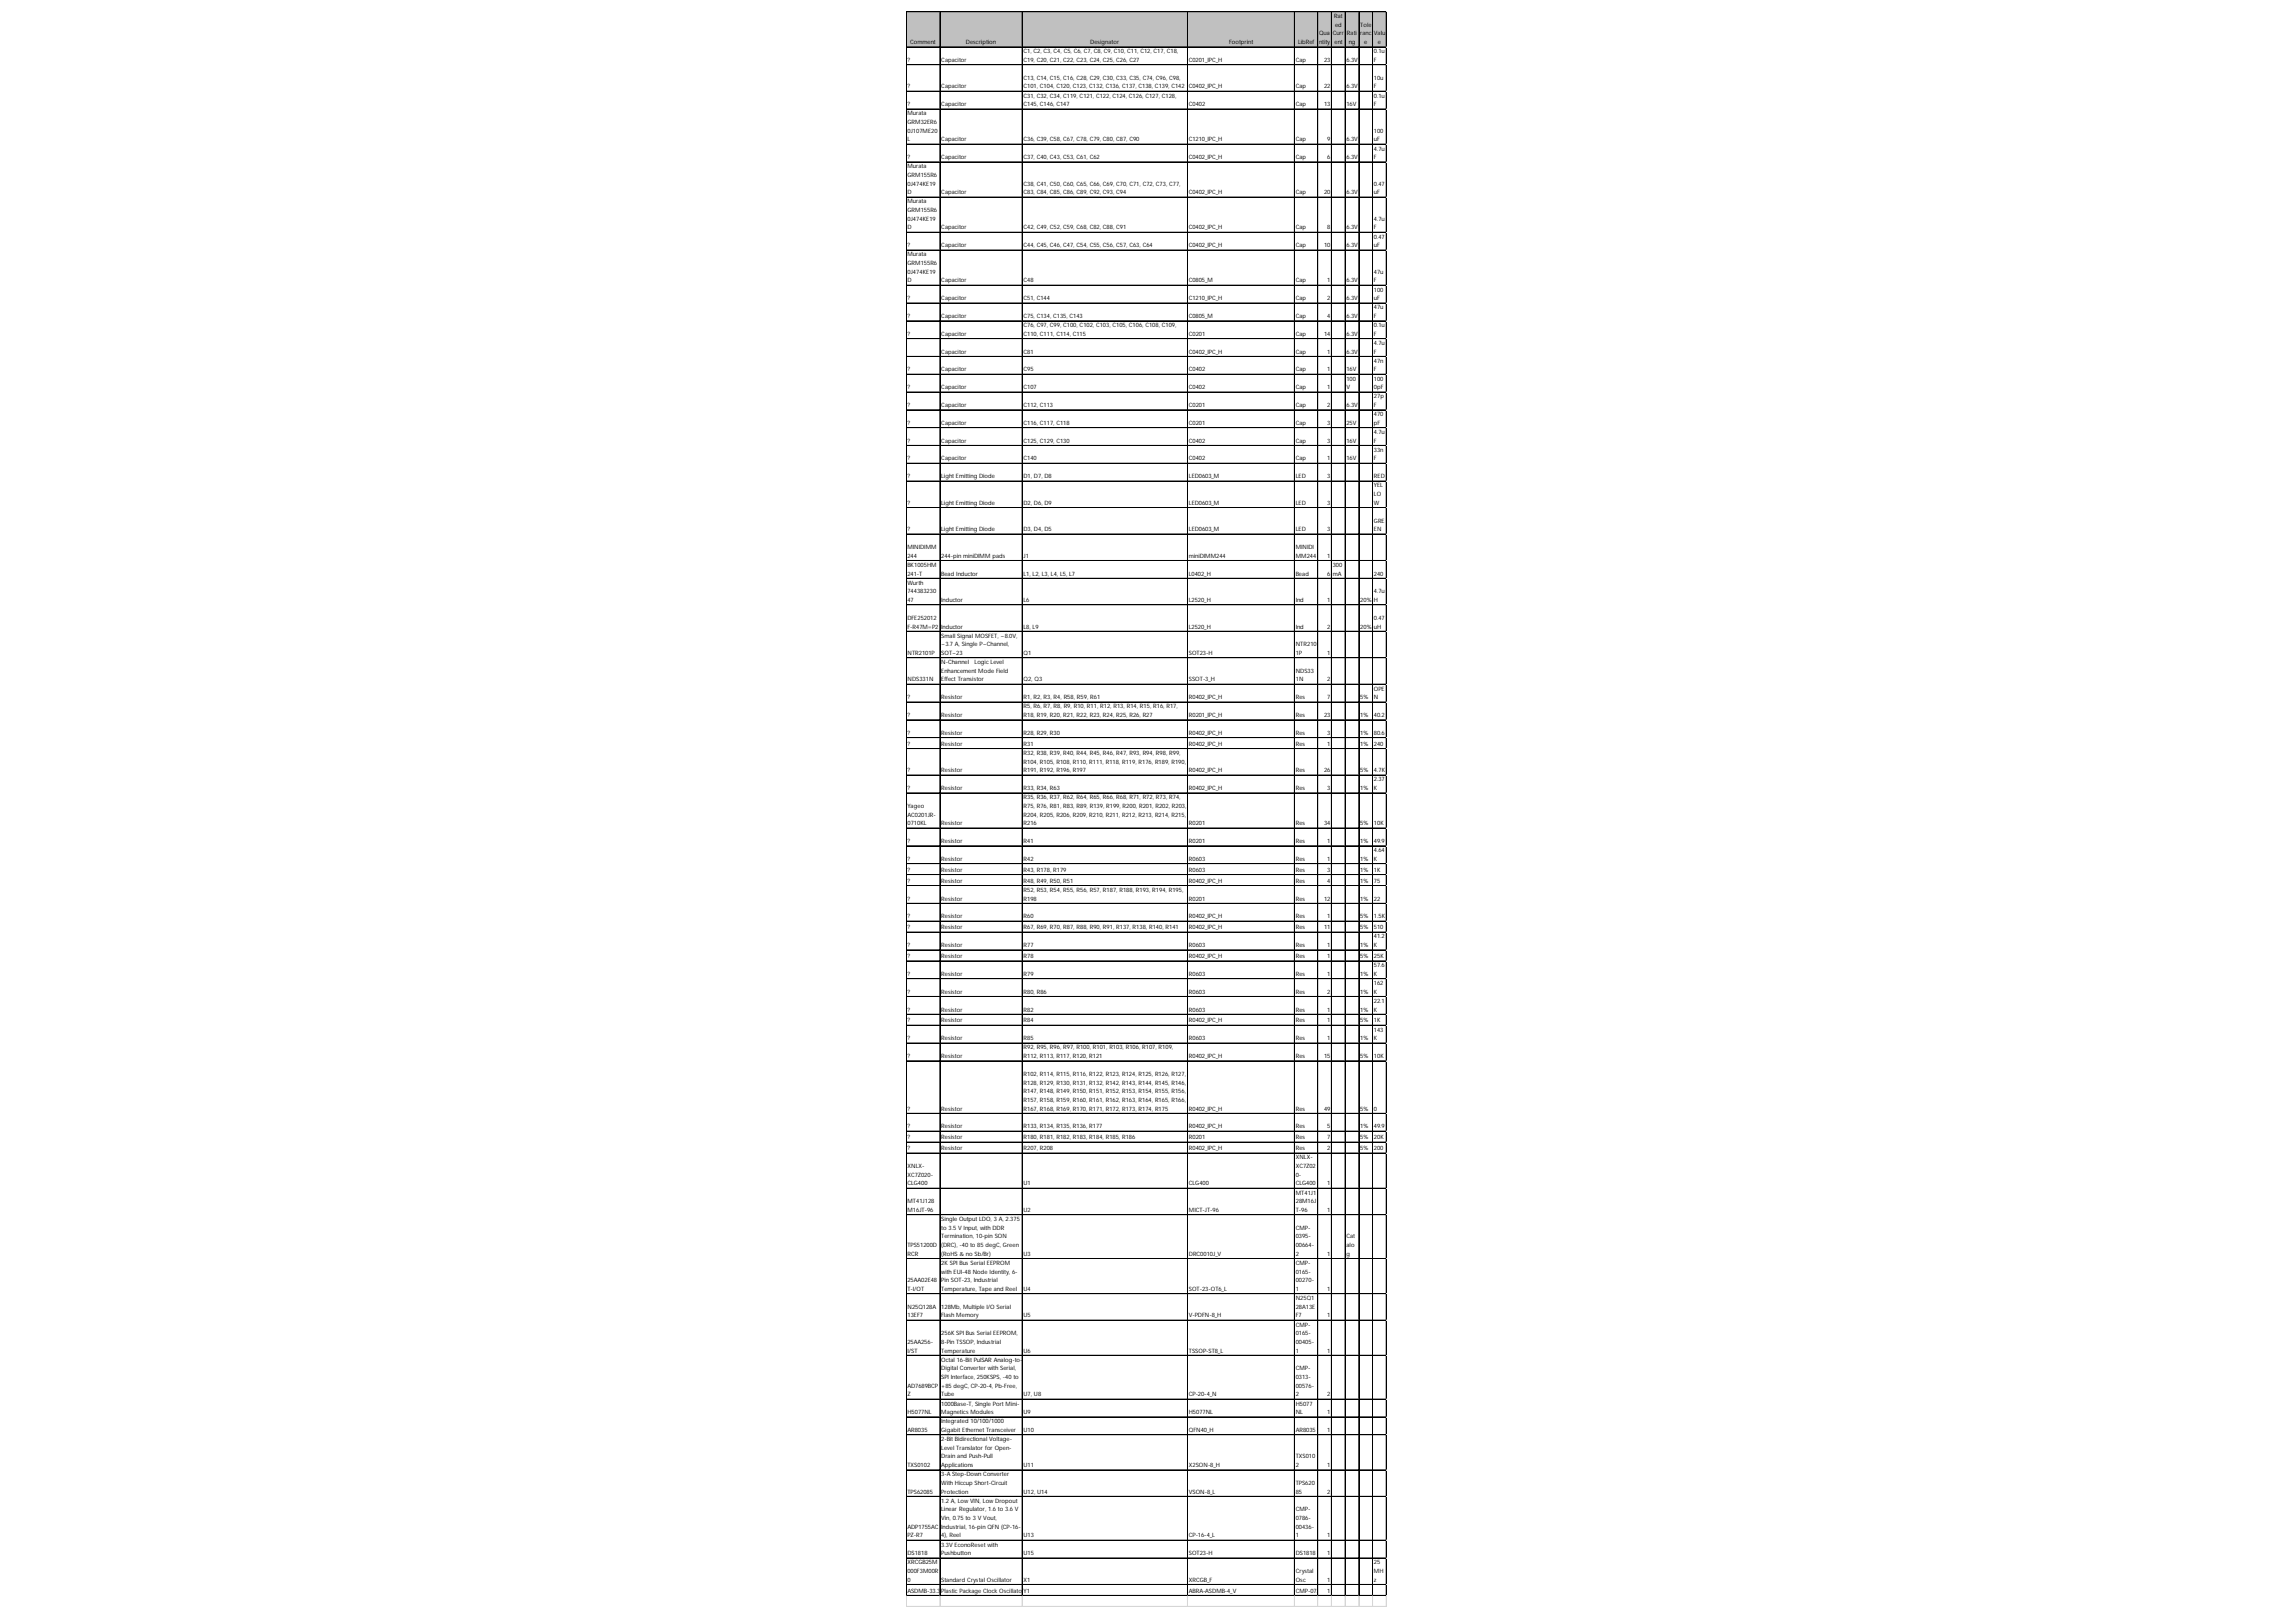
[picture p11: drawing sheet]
<svg xmlns="http://www.w3.org/2000/svg" width="297mm" height="210mm" viewBox="0 0 297 210" stroke-linecap="round" stroke-linejoin="round" font-family="sans-serif">
<defs><g id="words">
<g font-size=".8">
<text x="117.8" y="5.7">Comment</text>
<text x="125" y="5.7">Description</text>
<text x="141" y="5.7">Designator</text>
<text x="159" y="5.7">Footprint</text>
<text x="167.9" y="5.7">LibRef</text>
<text x="170.6" y="4.6">Qua</text>
<text x="170.6" y="5.7">ntity</text>
<text x="172.4" y="4.6">Curr</text>
<text x="172.6" y="2.3">Rat</text>
<text x="172.7" y="5.7">ent</text>
<text x="172.7" y="3.5">ed</text>
<text x="174.3" y="4.6">Rati</text>
<text x="174.5" y="5.7">ng</text>
<text x="176" y="3.5">Tole</text>
<text x="176" y="4.6">ranc</text>
<text x="176.5" y="5.7">e</text>
<text x="177.7" y="4.6">Valu</text>
<text x="178.3" y="5.7">e</text>
<text x="117.4" y="8">?</text>
<text x="117.4" y="11.4">?</text>
<text x="121.8" y="8">Capacitor</text>
<text x="121.8" y="11.4">Capacitor</text>
<text x="132.4" y="6.9">C1, C2, C3, C4, C5, C6, C7, C8, C9, C10, C11, C12, C17, C18,</text>
<text x="132.4" y="8">C19, C20, C21, C22, C23, C24, C25, C26, C27</text>
<text x="132.4" y="10.3">C13, C14, C15, C16, C28, C29, C30, C33, C35, C74, C96, C98,</text>
<text x="132.4" y="11.4">C101, C104, C120, C123, C132, C136, C137, C138, C139, C142</text>
<text x="153.8" y="8">C0201_IPC_H</text>
<text x="153.8" y="11.4">C0402_IPC_H</text>
<text x="167.6" y="8">Cap</text>
<text x="167.6" y="11.4">Cap</text>
<text x="171.3" y="8">23</text>
<text x="171.3" y="11.4">22</text>
<text x="174.2" y="8">6.3V</text>
<text x="174.2" y="11.4">6.3V</text>
<text x="177.7" y="6.9">0.1u</text>
<text x="177.7" y="8">F</text>
<text x="177.7" y="10.3">10u</text>
<text x="177.7" y="11.4">F</text>
<text x="117.4" y="13.7">?</text>
<text x="117.4" y="14.9">Murata</text>
<text x="117.4" y="16.1">GRM32ER6</text>
<text x="117.4" y="17.2">0J107ME20</text>
<text x="121.8" y="13.7">Capacitor</text>
<text x="132.4" y="12.6">C31, C32, C34, C119, C121, C122, C124, C126, C127, C128,</text>
<text x="132.4" y="13.7">C145, C146, C147</text>
<text x="153.8" y="13.7">C0402</text>
<text x="167.6" y="13.7">Cap</text>
<text x="171.3" y="13.7">13</text>
<text x="174.2" y="13.7">16V</text>
<text x="177.7" y="12.6">0.1u</text>
<text x="177.7" y="13.7">F</text>
<text x="177.7" y="17.2">100</text>
<text x="117.4" y="18.3">L</text>
<text x="117.4" y="20.6">?</text>
<text x="117.4" y="21.8">Murata</text>
<text x="117.4" y="22.9">GRM155R6</text>
<text x="121.8" y="18.3">Capacitor</text>
<text x="121.8" y="20.6">Capacitor</text>
<text x="132.4" y="18.3">C36, C39, C58, C67, C78, C79, C80, C87, C90</text>
<text x="132.4" y="20.6">C37, C40, C43, C53, C61, C62</text>
<text x="153.8" y="18.3">C1210_IPC_H</text>
<text x="153.8" y="20.6">C0402_IPC_H</text>
<text x="167.6" y="18.3">Cap</text>
<text x="167.6" y="20.6">Cap</text>
<text x="171.7" y="18.3">9</text>
<text x="171.7" y="20.6">6</text>
<text x="174.2" y="18.3">6.3V</text>
<text x="174.2" y="20.6">6.3V</text>
<text x="177.7" y="18.3">uF</text>
<text x="177.7" y="19.5">4.7u</text>
<text x="177.7" y="20.6">F</text>
<text x="117.4" y="24">0J474KE19</text>
<text x="117.4" y="25.1">D</text>
<text x="117.4" y="26.3">Murata</text>
<text x="117.4" y="27.5">GRM155R6</text>
<text x="117.4" y="28.6">0J474KE19</text>
<text x="117.4" y="29.7">D</text>
<text x="121.8" y="25.1">Capacitor</text>
<text x="121.8" y="29.7">Capacitor</text>
<text x="132.4" y="24">C38, C41, C50, C60, C65, C66, C69, C70, C71, C72, C73, C77,</text>
<text x="132.4" y="25.1">C83, C84, C85, C86, C89, C92, C93, C94</text>
<text x="132.4" y="29.7">C42, C49, C52, C59, C68, C82, C88, C91</text>
<text x="153.8" y="25.1">C0402_IPC_H</text>
<text x="153.8" y="29.7">C0402_IPC_H</text>
<text x="167.6" y="25.1">Cap</text>
<text x="167.6" y="29.7">Cap</text>
<text x="171.3" y="25.1">20</text>
<text x="171.7" y="29.7">8</text>
<text x="174.2" y="25.1">6.3V</text>
<text x="174.2" y="29.7">6.3V</text>
<text x="177.7" y="24">0.47</text>
<text x="177.7" y="25.1">uF</text>
<text x="177.7" y="28.6">4.7u</text>
<text x="177.7" y="29.7">F</text>
<text x="117.4" y="32">?</text>
<text x="117.4" y="33.2">Murata</text>
<text x="117.4" y="34.3">GRM155R6</text>
<text x="117.4" y="35.4">0J474KE19</text>
<text x="121.8" y="32">Capacitor</text>
<text x="132.4" y="32">C44, C45, C46, C47, C54, C55, C56, C57, C63, C64</text>
<text x="153.8" y="32">C0402_IPC_H</text>
<text x="167.6" y="32">Cap</text>
<text x="171.3" y="32">10</text>
<text x="174.2" y="32">6.3V</text>
<text x="177.7" y="30.9">0.47</text>
<text x="177.7" y="32">uF</text>
<text x="177.7" y="35.4">47u</text>
<text x="117.4" y="36.6">D</text>
<text x="117.4" y="38.9">?</text>
<text x="117.4" y="41.2">?</text>
<text x="121.8" y="36.6">Capacitor</text>
<text x="121.8" y="38.9">Capacitor</text>
<text x="121.8" y="41.2">Capacitor</text>
<text x="132.4" y="36.6">C48</text>
<text x="132.4" y="38.9">C51, C144</text>
<text x="132.4" y="41.2">C75, C134, C135, C143</text>
<text x="153.8" y="36.6">C0805_M</text>
<text x="153.8" y="38.9">C1210_IPC_H</text>
<text x="153.8" y="41.2">C0805_M</text>
<text x="167.6" y="36.6">Cap</text>
<text x="167.6" y="38.9">Cap</text>
<text x="167.6" y="41.2">Cap</text>
<text x="171.7" y="36.6">1</text>
<text x="171.7" y="38.9">2</text>
<text x="171.7" y="41.2">4</text>
<text x="174.2" y="36.6">6.3V</text>
<text x="174.2" y="38.9">6.3V</text>
<text x="174.2" y="41.2">6.3V</text>
<text x="177.7" y="36.6">F</text>
<text x="177.7" y="37.7">100</text>
<text x="177.7" y="38.9">uF</text>
<text x="177.7" y="40">47u</text>
<text x="177.7" y="41.2">F</text>
<text x="117.4" y="43.5">?</text>
<text x="121.8" y="43.5">Capacitor</text>
<text x="121.8" y="45.8">Capacitor</text>
<text x="132.4" y="42.3">C76, C97, C99, C100, C102, C103, C105, C106, C108, C109,</text>
<text x="132.4" y="43.5">C110, C111, C114, C115</text>
<text x="132.4" y="45.8">C81</text>
<text x="153.8" y="43.5">C0201</text>
<text x="153.8" y="45.8">C0402_IPC_H</text>
<text x="167.6" y="43.5">Cap</text>
<text x="167.6" y="45.8">Cap</text>
<text x="171.3" y="43.5">14</text>
<text x="171.7" y="45.8">1</text>
<text x="174.2" y="43.5">6.3V</text>
<text x="174.2" y="45.8">6.3V</text>
<text x="177.7" y="42.3">0.1u</text>
<text x="177.7" y="43.5">F</text>
<text x="177.7" y="44.6">4.7u</text>
<text x="177.7" y="45.8">F</text>
<text x="177.7" y="47">47n</text>
<text x="117.4" y="48.1">?</text>
<text x="117.4" y="50.4">?</text>
<text x="117.4" y="52.7">?</text>
<text x="121.8" y="48.1">Capacitor</text>
<text x="121.8" y="50.4">Capacitor</text>
<text x="121.8" y="52.7">Capacitor</text>
<text x="132.4" y="48.1">C95</text>
<text x="132.4" y="50.4">C107</text>
<text x="132.4" y="52.7">C112, C113</text>
<text x="153.8" y="48.1">C0402</text>
<text x="153.8" y="50.4">C0402</text>
<text x="153.8" y="52.7">C0201</text>
<text x="167.6" y="48.1">Cap</text>
<text x="167.6" y="50.4">Cap</text>
<text x="167.6" y="52.7">Cap</text>
<text x="171.7" y="48.1">1</text>
<text x="171.7" y="50.4">1</text>
<text x="171.7" y="52.7">2</text>
<text x="174.2" y="48.1">16V</text>
<text x="174.2" y="49.3">100</text>
<text x="174.2" y="50.4">V</text>
<text x="174.2" y="52.7">6.3V</text>
<text x="177.7" y="48.1">F</text>
<text x="177.7" y="49.3">100</text>
<text x="177.7" y="50.4">0pF</text>
<text x="177.7" y="51.6">27p</text>
<text x="177.7" y="52.7">F</text>
<text x="177.7" y="53.9">470</text>
<text x="117.4" y="55">?</text>
<text x="117.4" y="57.3">?</text>
<text x="117.4" y="59.6">?</text>
<text x="121.8" y="55">Capacitor</text>
<text x="121.8" y="57.3">Capacitor</text>
<text x="121.8" y="59.6">Capacitor</text>
<text x="132.4" y="55">C116, C117, C118</text>
<text x="132.4" y="57.3">C125, C129, C130</text>
<text x="132.4" y="59.6">C140</text>
<text x="153.8" y="55">C0201</text>
<text x="153.8" y="57.3">C0402</text>
<text x="153.8" y="59.6">C0402</text>
<text x="167.6" y="55">Cap</text>
<text x="167.6" y="57.3">Cap</text>
<text x="167.6" y="59.6">Cap</text>
<text x="171.7" y="55">3</text>
<text x="171.7" y="57.3">3</text>
<text x="171.7" y="59.6">1</text>
<text x="174.2" y="55">25V</text>
<text x="174.2" y="57.3">16V</text>
<text x="174.2" y="59.6">16V</text>
<text x="177.7" y="55">pF</text>
<text x="177.7" y="56.2">4.7u</text>
<text x="177.7" y="57.3">F</text>
<text x="177.7" y="58.5">33n</text>
<text x="177.7" y="59.6">F</text>
<text x="117.4" y="61.9">?</text>
<text x="117.4" y="65.3">?</text>
<text x="121.8" y="61.9">Light Emitting Diode</text>
<text x="121.8" y="65.3">Light Emitting Diode</text>
<text x="132.4" y="61.9">D1, D7, D8</text>
<text x="132.4" y="65.3">D2, D6, D9</text>
<text x="153.8" y="61.9">LED0603_M</text>
<text x="153.8" y="65.3">LED0603_M</text>
<text x="167.6" y="61.9">LED</text>
<text x="167.6" y="65.3">LED</text>
<text x="171.7" y="61.9">3</text>
<text x="171.7" y="65.3">3</text>
<text x="177.7" y="61.9">RED</text>
<text x="177.7" y="63.1">YEL</text>
<text x="177.7" y="64.2">LO</text>
<text x="177.7" y="65.3">W</text>
<text x="117.4" y="68.8">?</text>
<text x="117.4" y="71.1">MINIDIMM</text>
<text x="121.8" y="68.8">Light Emitting Diode</text>
<text x="132.4" y="68.8">D3, D4, D5</text>
<text x="153.8" y="68.8">LED0603_M</text>
<text x="167.6" y="68.8">LED</text>
<text x="167.6" y="71.1">MINIDI</text>
<text x="171.7" y="68.8">3</text>
<text x="177.7" y="67.6">GRE</text>
<text x="177.7" y="68.8">EN</text>
<text x="117.4" y="72.2">244</text>
<text x="117.4" y="73.4">BK1005HM</text>
<text x="117.4" y="74.5">241-T</text>
<text x="117.4" y="75.7">Wurth</text>
<text x="117.4" y="76.8">744383230</text>
<text x="117.4" y="77.9">47</text>
<text x="121.8" y="72.2">244-pin miniDIMM pads</text>
<text x="121.8" y="74.5">Bead Inductor</text>
<text x="121.8" y="77.9">Inductor</text>
<text x="132.4" y="72.2">J1</text>
<text x="132.4" y="74.5">L1, L2, L3, L4, L5, L7</text>
<text x="132.4" y="77.9">L6</text>
<text x="153.8" y="72.2">miniDIMM244</text>
<text x="153.8" y="74.5">L0402_H</text>
<text x="153.8" y="77.9">L2520_H</text>
<text x="167.6" y="72.2">MM244</text>
<text x="167.6" y="74.5">Bead</text>
<text x="167.6" y="77.9">Ind</text>
<text x="171.7" y="72.2">1</text>
<text x="171.7" y="74.5">6</text>
<text x="171.7" y="77.9">1</text>
<text x="172.4" y="73.4">300</text>
<text x="172.4" y="74.5">mA</text>
<text x="176" y="77.9">20%</text>
<text x="177.7" y="74.5">240</text>
<text x="177.7" y="76.8">4.7u</text>
<text x="177.7" y="77.9">H</text>
<text x="117.4" y="80.2">DFE252012</text>
<text x="117.4" y="81.3">F-R47M=P2</text>
<text x="121.8" y="81.3">Inductor</text>
<text x="121.8" y="82.5">Small Signal MOSFET, −8.0V,</text>
<text x="121.8" y="83.6">−3.7 A, Single P−Channel,</text>
<text x="132.4" y="81.3">L8, L9</text>
<text x="153.8" y="81.3">L2520_H</text>
<text x="167.6" y="81.3">Ind</text>
<text x="167.6" y="83.6">NTR210</text>
<text x="171.7" y="81.3">2</text>
<text x="176" y="81.3">20%</text>
<text x="177.7" y="80.2">0.47</text>
<text x="177.7" y="81.3">uH</text>
<text x="117.4" y="84.8">NTR2101P</text>
<text x="117.4" y="88.2">NDS331N</text>
<text x="121.8" y="84.8">SOT−23</text>
<text x="121.8" y="85.9">N-Channel</text>
<text x="121.8" y="87.1">Enhancement Mode Field</text>
<text x="121.8" y="88.2">Effect Transistor</text>
<text x="126.1" y="85.9">Logic Level</text>
<text x="132.4" y="84.8">Q1</text>
<text x="132.4" y="88.2">Q2, Q3</text>
<text x="153.8" y="84.8">SOT23-H</text>
<text x="153.8" y="88.2">SSOT-3_H</text>
<text x="167.6" y="84.8">1P</text>
<text x="167.6" y="87.1">NDS33</text>
<text x="167.6" y="88.2">1N</text>
<text x="171.7" y="84.8">1</text>
<text x="171.7" y="88.2">2</text>
<text x="177.7" y="89.4">OPE</text>
<text x="117.4" y="90.5">?</text>
<text x="117.4" y="92.8">?</text>
<text x="117.4" y="95.1">?</text>
<text x="121.8" y="90.5">Resistor</text>
<text x="121.8" y="92.8">Resistor</text>
<text x="121.8" y="95.1">Resistor</text>
<text x="132.4" y="90.5">R1, R2, R3, R4, R58, R59, R61</text>
<text x="132.4" y="91.7">R5, R6, R7, R8, R9, R10, R11, R12, R13, R14, R15, R16, R17,</text>
<text x="132.4" y="92.8">R18, R19, R20, R21, R22, R23, R24, R25, R26, R27</text>
<text x="132.4" y="95.1">R28, R29, R30</text>
<text x="153.8" y="90.5">R0402_IPC_H</text>
<text x="153.8" y="92.8">R0201_IPC_H</text>
<text x="153.8" y="95.1">R0402_IPC_H</text>
<text x="167.6" y="90.5">Res</text>
<text x="167.6" y="92.8">Res</text>
<text x="167.6" y="95.1">Res</text>
<text x="171.3" y="92.8">23</text>
<text x="171.7" y="90.5">7</text>
<text x="171.7" y="95.1">3</text>
<text x="176" y="90.5">5%</text>
<text x="176" y="92.8">1%</text>
<text x="176" y="95.1">1%</text>
<text x="177.7" y="90.5">N</text>
<text x="177.7" y="92.8">40.2</text>
<text x="177.7" y="95.1">80.6</text>
<text x="117.4" y="96.5">?</text>
<text x="117.4" y="99.9">?</text>
<text x="121.8" y="96.5">Resistor</text>
<text x="121.8" y="99.9">Resistor</text>
<text x="132.4" y="96.5">R31</text>
<text x="132.4" y="97.7">R32, R38, R39, R40, R44, R45, R46, R47, R93, R94, R98, R99,</text>
<text x="132.4" y="98.8">R104, R105, R108, R110, R111, R118, R119, R176, R189, R190,</text>
<text x="132.4" y="99.9">R191, R192, R196, R197</text>
<text x="153.8" y="96.5">R0402_IPC_H</text>
<text x="153.8" y="99.9">R0402_IPC_H</text>
<text x="167.6" y="96.5">Res</text>
<text x="167.6" y="99.9">Res</text>
<text x="171.3" y="99.9">26</text>
<text x="171.7" y="96.5">1</text>
<text x="176" y="96.5">1%</text>
<text x="176" y="99.9">5%</text>
<text x="177.7" y="96.5">240</text>
<text x="177.7" y="99.9">4.7K</text>
<text x="177.7" y="101.1">2.37</text>
<text x="117.4" y="102.2">?</text>
<text x="117.4" y="104.6">Yageo</text>
<text x="117.4" y="105.7">AC0201JR-</text>
<text x="117.4" y="106.8">0710KL</text>
<text x="121.8" y="102.2">Resistor</text>
<text x="121.8" y="106.8">Resistor</text>
<text x="132.4" y="102.2">R33, R34, R63</text>
<text x="132.4" y="103.4">R35, R36, R37, R62, R64, R65, R66, R68, R71, R72, R73, R74,</text>
<text x="132.4" y="104.6">R75, R76, R81, R83, R89, R139, R199, R200, R201, R202, R203,</text>
<text x="132.4" y="105.7">R204, R205, R206, R209, R210, R211, R212, R213, R214, R215,</text>
<text x="132.4" y="106.8">R216</text>
<text x="153.8" y="102.2">R0402_IPC_H</text>
<text x="153.8" y="106.8">R0201</text>
<text x="167.6" y="102.2">Res</text>
<text x="167.6" y="106.8">Res</text>
<text x="171.3" y="106.8">34</text>
<text x="171.7" y="102.2">3</text>
<text x="176" y="102.2">1%</text>
<text x="176" y="106.8">5%</text>
<text x="177.7" y="102.2">K</text>
<text x="177.7" y="106.8">10K</text>
<text x="117.4" y="109.1">?</text>
<text x="117.4" y="111.4">?</text>
<text x="117.4" y="112.8">?</text>
<text x="121.8" y="109.1">Resistor</text>
<text x="121.8" y="111.4">Resistor</text>
<text x="121.8" y="112.8">Resistor</text>
<text x="132.4" y="109.1">R41</text>
<text x="132.4" y="111.4">R42</text>
<text x="132.4" y="112.8">R43, R178, R179</text>
<text x="153.8" y="109.1">R0201</text>
<text x="153.8" y="111.4">R0603</text>
<text x="153.8" y="112.8">R0603</text>
<text x="167.6" y="109.1">Res</text>
<text x="167.6" y="111.4">Res</text>
<text x="167.6" y="112.8">Res</text>
<text x="171.7" y="109.1">1</text>
<text x="171.7" y="111.4">1</text>
<text x="171.7" y="112.8">3</text>
<text x="176" y="109.1">1%</text>
<text x="176" y="111.4">1%</text>
<text x="176" y="112.8">1%</text>
<text x="177.7" y="109.1">49.9</text>
<text x="177.7" y="110.3">4.64</text>
<text x="177.7" y="111.4">K</text>
<text x="177.7" y="112.8">1K</text>
<text x="117.4" y="114.2">?</text>
<text x="117.4" y="116.5">?</text>
<text x="117.4" y="118.8">?</text>
<text x="121.8" y="114.2">Resistor</text>
<text x="121.8" y="116.5">Resistor</text>
<text x="121.8" y="118.8">Resistor</text>
<text x="132.4" y="114.2">R48, R49, R50, R51</text>
<text x="132.4" y="115.4">R52, R53, R54, R55, R56, R57, R187, R188, R193, R194, R195,</text>
<text x="132.4" y="116.5">R198</text>
<text x="132.4" y="118.8">R60</text>
<text x="153.8" y="114.2">R0402_IPC_H</text>
<text x="153.8" y="116.5">R0201</text>
<text x="153.8" y="118.8">R0402_IPC_H</text>
<text x="167.6" y="114.2">Res</text>
<text x="167.6" y="116.5">Res</text>
<text x="167.6" y="118.8">Res</text>
<text x="171.3" y="116.5">12</text>
<text x="171.7" y="114.2">4</text>
<text x="171.7" y="118.8">1</text>
<text x="176" y="114.2">1%</text>
<text x="176" y="116.5">1%</text>
<text x="176" y="118.8">5%</text>
<text x="177.7" y="114.2">75</text>
<text x="177.7" y="116.5">22</text>
<text x="177.7" y="118.8">1.5K</text>
<text x="117.4" y="120.3">?</text>
<text x="117.4" y="122.6">?</text>
<text x="117.4" y="124">?</text>
<text x="121.8" y="120.3">Resistor</text>
<text x="121.8" y="122.6">Resistor</text>
<text x="121.8" y="124">Resistor</text>
<text x="132.4" y="120.3">R67, R69, R70, R87, R88, R90, R91, R137, R138, R140, R141</text>
<text x="132.4" y="122.6">R77</text>
<text x="132.4" y="124">R78</text>
<text x="153.8" y="120.3">R0402_IPC_H</text>
<text x="153.8" y="122.6">R0603</text>
<text x="153.8" y="124">R0402_IPC_H</text>
<text x="167.6" y="120.3">Res</text>
<text x="167.6" y="122.6">Res</text>
<text x="167.6" y="124">Res</text>
<text x="171.3" y="120.3">11</text>
<text x="171.7" y="122.6">1</text>
<text x="171.7" y="124">1</text>
<text x="176" y="120.3">5%</text>
<text x="176" y="122.6">1%</text>
<text x="176" y="124">5%</text>
<text x="177.7" y="120.3">510</text>
<text x="177.7" y="121.4">41.2</text>
<text x="177.7" y="122.6">K</text>
<text x="177.7" y="124">25K</text>
<text x="177.7" y="125.2">57.6</text>
<text x="117.4" y="126.3">?</text>
<text x="117.4" y="128.6">?</text>
<text x="117.4" y="130.9">?</text>
<text x="121.8" y="126.3">Resistor</text>
<text x="121.8" y="128.6">Resistor</text>
<text x="121.8" y="130.9">Resistor</text>
<text x="132.4" y="126.3">R79</text>
<text x="132.4" y="128.6">R80, R86</text>
<text x="132.4" y="130.9">R82</text>
<text x="153.8" y="126.3">R0603</text>
<text x="153.8" y="128.6">R0603</text>
<text x="153.8" y="130.9">R0603</text>
<text x="167.6" y="126.3">Res</text>
<text x="167.6" y="128.6">Res</text>
<text x="167.6" y="130.9">Res</text>
<text x="171.7" y="126.3">1</text>
<text x="171.7" y="128.6">2</text>
<text x="171.7" y="130.9">1</text>
<text x="176" y="126.3">1%</text>
<text x="176" y="128.6">1%</text>
<text x="176" y="130.9">1%</text>
<text x="177.7" y="126.3">K</text>
<text x="177.7" y="127.5">162</text>
<text x="177.7" y="128.6">K</text>
<text x="177.7" y="129.8">22.1</text>
<text x="177.7" y="130.9">K</text>
<text x="117.4" y="132.3">?</text>
<text x="117.4" y="134.6">?</text>
<text x="117.4" y="136.9">?</text>
<text x="121.8" y="132.3">Resistor</text>
<text x="121.8" y="134.6">Resistor</text>
<text x="121.8" y="136.9">Resistor</text>
<text x="132.4" y="132.3">R84</text>
<text x="132.4" y="134.6">R85</text>
<text x="132.4" y="135.8">R92, R95, R96, R97, R100, R101, R103, R106, R107, R109,</text>
<text x="132.4" y="136.9">R112, R113, R117, R120, R121</text>
<text x="153.8" y="132.3">R0402_IPC_H</text>
<text x="153.8" y="134.6">R0603</text>
<text x="153.8" y="136.9">R0402_IPC_H</text>
<text x="167.6" y="132.3">Res</text>
<text x="167.6" y="134.6">Res</text>
<text x="167.6" y="136.9">Res</text>
<text x="171.3" y="136.9">15</text>
<text x="171.7" y="132.3">1</text>
<text x="171.7" y="134.6">1</text>
<text x="176" y="132.3">5%</text>
<text x="176" y="134.6">1%</text>
<text x="176" y="136.9">5%</text>
<text x="177.7" y="132.3">1K</text>
<text x="177.7" y="133.5">143</text>
<text x="177.7" y="134.6">K</text>
<text x="177.7" y="136.9">10K</text>
<text x="117.4" y="143.7">?</text>
<text x="121.8" y="143.7">Resistor</text>
<text x="132.4" y="139.2">R102, R114, R115, R116, R122, R123, R124, R125, R126, R127,</text>
<text x="132.4" y="140.4">R128, R129, R130, R131, R132, R142, R143, R144, R145, R146,</text>
<text x="132.4" y="141.5">R147, R148, R149, R150, R151, R152, R153, R154, R155, R156,</text>
<text x="132.4" y="142.6">R157, R158, R159, R160, R161, R162, R163, R164, R165, R166,</text>
<text x="132.4" y="143.7">R167, R168, R169, R170, R171, R172, R173, R174, R175</text>
<text x="153.8" y="143.7">R0402_IPC_H</text>
<text x="167.6" y="143.7">Res</text>
<text x="171.3" y="143.7">49</text>
<text x="176" y="143.7">5%</text>
<text x="177.7" y="143.7">0</text>
<text x="117.4" y="146">?</text>
<text x="117.4" y="147.4">?</text>
<text x="117.4" y="148.9">?</text>
<text x="121.8" y="146">Resistor</text>
<text x="121.8" y="147.4">Resistor</text>
<text x="121.8" y="148.9">Resistor</text>
<text x="132.4" y="146">R133, R134, R135, R136, R177</text>
<text x="132.4" y="147.4">R180, R181, R182, R183, R184, R185, R186</text>
<text x="132.4" y="148.9">R207, R208</text>
<text x="153.8" y="146">R0402_IPC_H</text>
<text x="153.8" y="147.4">R0201</text>
<text x="153.8" y="148.9">R0402_IPC_H</text>
<text x="167.6" y="146">Res</text>
<text x="167.6" y="147.4">Res</text>
<text x="167.6" y="148.9">Res</text>
<text x="171.7" y="146">5</text>
<text x="171.7" y="147.4">7</text>
<text x="171.7" y="148.9">2</text>
<text x="176" y="146">1%</text>
<text x="176" y="147.4">5%</text>
<text x="176" y="148.9">5%</text>
<text x="177.7" y="146">49.9</text>
<text x="177.7" y="147.4">20K</text>
<text x="177.7" y="148.9">200</text>
<text x="117.4" y="151.2">XNLX-</text>
<text x="117.4" y="152.3">XC7Z020-</text>
<text x="117.4" y="153.4">CLG400</text>
<text x="117.4" y="155.7">MT41J128</text>
<text x="132.4" y="153.4">U1</text>
<text x="153.8" y="153.4">CLG400</text>
<text x="167.6" y="150">XNLX-</text>
<text x="167.6" y="151.2">XC7Z02</text>
<text x="167.6" y="152.3">0-</text>
<text x="167.6" y="153.4">CLG400</text>
<text x="167.6" y="154.6">MT41J1</text>
<text x="167.6" y="155.7">28M16J</text>
<text x="171.7" y="153.4">1</text>
<text x="117.4" y="156.8">M16JT-96</text>
<text x="117.4" y="161.4">TPS51200D</text>
<text x="121.8" y="158">Single Output LDO, 3 A, 2.375</text>
<text x="121.8" y="159.1">to 3.5 V Input, with DDR</text>
<text x="121.8" y="160.3">Termination, 10-pin SON</text>
<text x="121.8" y="161.4">(DRC), -40 to 85 degC, Green</text>
<text x="132.4" y="156.8">U2</text>
<text x="153.8" y="156.8">MICT-JT-96</text>
<text x="167.6" y="156.8">T-96</text>
<text x="167.6" y="159.1">CMP-</text>
<text x="167.6" y="160.3">0395-</text>
<text x="167.6" y="161.4">00664-</text>
<text x="171.7" y="156.8">1</text>
<text x="174.2" y="160.3">Cat</text>
<text x="174.2" y="161.4">alo</text>
<text x="117.4" y="162.5">RCR</text>
<text x="117.4" y="165.9">25AA02E48</text>
<text x="117.4" y="167.1">T-I/OT</text>
<text x="121.8" y="162.5">(RoHS &amp; no Sb/Br)</text>
<text x="121.8" y="163.7">2K SPI Bus Serial EEPROM</text>
<text x="121.8" y="164.8">with EUI-48 Node Identity, 6-</text>
<text x="121.8" y="165.9">Pin SOT-23, Industrial</text>
<text x="121.8" y="167.1">Temperature, Tape and Reel</text>
<text x="132.4" y="162.5">U3</text>
<text x="132.4" y="167.1">U4</text>
<text x="153.8" y="162.5">DRC0010J_V</text>
<text x="153.8" y="167.1">SOT-23-OT6_L</text>
<text x="167.6" y="162.5">2</text>
<text x="167.6" y="163.7">CMP-</text>
<text x="167.6" y="164.8">0165-</text>
<text x="167.6" y="165.9">00270-</text>
<text x="167.6" y="167.1">1</text>
<text x="171.7" y="162.5">1</text>
<text x="171.7" y="167.1">1</text>
<text x="174.2" y="162.5">g</text>
<text x="117.4" y="169.4">N25Q128A</text>
<text x="117.4" y="170.5">13EF7</text>
<text x="117.4" y="173.9">25AA256-</text>
<text x="121.8" y="169.4">128Mb, Multiple I/O Serial</text>
<text x="121.8" y="170.5">Flash Memory</text>
<text x="121.8" y="172.8">256K SPI Bus Serial EEPROM,</text>
<text x="121.8" y="173.9">8-Pin TSSOP, Industrial</text>
<text x="132.4" y="170.5">U5</text>
<text x="153.8" y="170.5">V-PDFN-8_H</text>
<text x="167.6" y="168.2">N25Q1</text>
<text x="167.6" y="169.4">28A13E</text>
<text x="167.6" y="170.5">F7</text>
<text x="167.6" y="171.7">CMP-</text>
<text x="167.6" y="172.8">0165-</text>
<text x="167.6" y="173.9">00405-</text>
<text x="171.7" y="170.5">1</text>
<text x="117.4" y="175">I/ST</text>
<text x="117.4" y="179.6">AD7689BCP</text>
<text x="121.8" y="175">Temperature</text>
<text x="121.8" y="176.2">Octal 16-Bit PulSAR Analog-to-</text>
<text x="121.8" y="177.3">Digital Converter with Serial,</text>
<text x="121.8" y="178.5">SPI Interface, 250KSPS, -40 to</text>
<text x="121.8" y="179.6">+85 degC, CP-20-4, Pb-Free,</text>
<text x="132.4" y="175">U6</text>
<text x="153.8" y="175">TSSOP-ST8_L</text>
<text x="167.6" y="175">1</text>
<text x="167.6" y="177.3">CMP-</text>
<text x="167.6" y="178.5">0313-</text>
<text x="167.6" y="179.6">00576-</text>
<text x="171.7" y="175">1</text>
<text x="117.4" y="180.7">Z</text>
<text x="117.4" y="183">H5077NL</text>
<text x="117.4" y="185.3">AR8035</text>
<text x="121.8" y="180.7">Tube</text>
<text x="121.8" y="181.9">1000Base-T, Single Port Mini-</text>
<text x="121.8" y="183">Magnetics Modules</text>
<text x="121.8" y="184.2">Integrated 10/100/1000</text>
<text x="121.8" y="185.3">Gigabit Ethernet Transceiver</text>
<text x="132.4" y="180.7">U7, U8</text>
<text x="132.4" y="183">U9</text>
<text x="132.4" y="185.3">U10</text>
<text x="153.8" y="180.7">CP-20-4_N</text>
<text x="153.8" y="183">H5077NL</text>
<text x="153.8" y="185.3">QFN40_H</text>
<text x="167.6" y="180.7">2</text>
<text x="167.6" y="181.9">H5077</text>
<text x="167.6" y="183">NL</text>
<text x="167.6" y="185.3">AR8035</text>
<text x="171.7" y="180.7">2</text>
<text x="171.7" y="183">1</text>
<text x="171.7" y="185.3">1</text>
<text x="117.4" y="189.9">TXS0102</text>
<text x="121.8" y="186.5">2-Bit Bidirectional Voltage-</text>
<text x="121.8" y="187.6">Level Translator for Open-</text>
<text x="121.8" y="188.7">Drain and Push-Pull</text>
<text x="121.8" y="189.9">Applications</text>
<text x="121.8" y="191">3-A Step-Down Converter</text>
<text x="132.4" y="189.9">U11</text>
<text x="153.8" y="189.9">X2SON-8_H</text>
<text x="167.6" y="188.7">TXS010</text>
<text x="167.6" y="189.9">2</text>
<text x="171.7" y="189.9">1</text>
<text x="117.4" y="193.3">TPS62085</text>
<text x="117.4" y="197.8">ADP1755AC</text>
<text x="121.8" y="192.2">With Hiccup Short-Circuit</text>
<text x="121.8" y="193.3">Protection</text>
<text x="121.8" y="194.5">1.2 A, Low VIN, Low Dropout</text>
<text x="121.8" y="195.6">Linear Regulator, 1.6 to 3.6 V</text>
<text x="121.8" y="196.7">Vin, 0.75 to 3 V Vout,</text>
<text x="121.8" y="197.8">Industrial, 16-pin QFN (CP-16-</text>
<text x="132.4" y="193.3">U12, U14</text>
<text x="153.8" y="193.3">VSON-8_L</text>
<text x="167.6" y="192.2">TPS620</text>
<text x="167.6" y="193.3">85</text>
<text x="167.6" y="195.6">CMP-</text>
<text x="167.6" y="196.7">0786-</text>
<text x="167.6" y="197.8">00436-</text>
<text x="171.7" y="193.3">2</text>
<text x="117.4" y="199">PZ-R7</text>
<text x="117.4" y="201.3">DS1818</text>
<text x="117.4" y="202.4">XRCGB25M</text>
<text x="117.4" y="203.6">000F3M00R</text>
<text x="121.8" y="199">4), Reel</text>
<text x="121.8" y="200.1">3.3V EconoReset with</text>
<text x="121.8" y="201.3">Pushbutton</text>
<text x="132.4" y="199">U13</text>
<text x="132.4" y="201.3">U15</text>
<text x="153.8" y="199">CP-16-4_L</text>
<text x="153.8" y="201.3">SOT23-H</text>
<text x="167.6" y="199">1</text>
<text x="167.6" y="201.3">DS1818</text>
<text x="167.6" y="203.6">Crystal</text>
<text x="171.7" y="199">1</text>
<text x="171.7" y="201.3">1</text>
<text x="177.7" y="202.4">25</text>
<text x="177.7" y="203.6">MH</text>
<text x="117.4" y="204.7">0</text>
<text x="117.4" y="206.2">ASDMB-33.333MHZ-LY-T</text>
<text x="121.8" y="204.7">Standard Crystal Oscillator</text>
<text x="121.8" y="206.2">Plastic Package Clock Oscillator</text>
<text x="132.4" y="204.7">X1</text>
<text x="132.4" y="206.2">Y, 13.6864 MHz Frequency, 15 pF Output Load, 4-Pin 2.5 x 2 x 0.9Amm ASDM-B40 to</text>
<text x="153.8" y="204.7">XRCGB_F</text>
<text x="154.3" y="206.2">BRA-SMD,</text>
<text x="158.5" y="206.2">-4_V 85 degC, RoHS, Reel</text>
<text x="167.6" y="204.7">Osc</text>
<text x="167.6" y="206.2">CMP-0728-00001-1</text>
<text x="171.7" y="204.7">1</text>
<text x="171.7" y="206.2">1</text>
<text x="177.7" y="204.7">z</text>
</g>
</g></defs>
<path d="M117.2 1.5h62.2v4.6h-62.2z" fill="#c0c0c0"/>
<g fill="none" stroke="#000" stroke-width=".13">
<path d="M117.2 1.5v205M117.3 1.5v205M117.3 1.5h62.1M117.3 6.1h62.1M117.3 8.4h62.1M117.3 11.8h62.1M117.3 14.1h62.1M117.3 18.6h62.1M117.3 18.7h62.1M121.6 1.6v204.9M132.2 1.6v204.9M132.3 1.6v204.9"/>
<path d="M153.6 1.6v204.9M153.7 1.6v204.9M167.5 1.6v204.9M170.5 1.6v204.9M172.2 1.6l.1 204.9M174 1.6v204.9M175.8 1.6v204.9M177.6 1.6v204.9M179.3 1.6v204.9M179.4 1.6v204.9M117.3 21h62.1M117.3 25.5h62.1"/>
<path d="M117.3 30.1h62.1M117.3 32.4h62.1M117.3 36.9h62.1M117.3 39.2h62.1M117.3 41.5h62.1M117.3 43.8h62.1M117.3 46.1h62.1M117.3 46.2h62.1M117.3 48.4h62.1M117.3 48.5h62.1M117.3 50.7h62.1M117.3 50.8h62.1"/>
<path d="M117.3 53h62.1M117.3 53.1h62.1M117.3 55.3h62.1M117.3 55.4h62.1M117.3 57.6h62.1M117.3 57.7h62.1M117.3 59.9h62.1M117.3 60h62.1M117.3 62.3h62.1M117.3 65.7h62.1M117.3 69.1h62.1M117.3 72.5h62.1"/>
<path d="M117.3 74.8h62.1M117.3 74.9h62.1M117.3 78.3h62.1M117.3 81.7h62.1M117.3 85.1h62.1M117.3 88.5h62.1M117.3 90.8h62.1M117.3 90.9h62.1M117.3 93.1h62.1M117.3 93.2h62.1M117.3 95.5h62.1M117.3 96.9h62.1"/>
<path d="M117.3 100.3h62.1M117.3 102.6h62.1M117.3 107.1h62.1M117.3 107.2h62.1M117.3 109.5h62.1M117.3 111.8h62.1M117.3 113.2h62.1M117.3 114.6h62.1M117.3 116.9h62.1M117.3 119.2h62.1M117.3 120.6h62.1M117.3 122.9h62.1"/>
<path d="M117.3 123h62.1M117.3 124.3h62.1M117.3 124.4h62.1M117.3 126.6h62.1M117.3 126.7h62.1M117.3 129h62.1M117.3 131.3h62.1M117.3 132.7h62.1M117.3 135h62.1M117.3 137.3h62.1M117.3 144.1h62.1M117.3 146.4h62.1"/>
<path d="M117.3 147.8h62.1M117.3 149.2h62.1M117.3 153.8h62.1M117.3 157.2h62.1M117.3 162.9h62.1M117.3 167.4h62.1M117.3 170.8h62.1M117.3 170.9h62.1M117.3 175.4h62.1M117.3 181.1h62.1M117.3 183.4h62.1M117.3 185.7h62.1"/>
<path d="M117.3 190.2h62.1M117.3 193.6h62.1M117.3 193.7h62.1M117.3 199.3h62.1M117.3 201.6h62.1M117.3 205h62.1M117.3 205.1h62.1M117.3 206.5h62.1"/>
</g>
<path d="M117.2 206.5v1.5" fill="none" stroke="#d4d4d4" stroke-width=".13"/>
<path d="M117.2 206.5l.1 1.5z" fill="#d4d4d4"/>
<path d="M121.6 206.5v1.5" fill="none" stroke="#d4d4d4" stroke-width=".13"/>
<path d="M121.6 206.5l.1 1.5z" fill="#d4d4d4"/>
<path d="M132.2 206.5v1.5" fill="none" stroke="#d4d4d4" stroke-width=".13"/>
<path d="M132.2 206.5l.1 1.5z" fill="#d4d4d4"/>
<path d="M153.6 206.5v1.5" fill="none" stroke="#d4d4d4" stroke-width=".13"/>
<path d="M153.6 206.5l.1 1.5z" fill="#d4d4d4"/>
<path d="M167.5 206.5v1.5" fill="none" stroke="#d4d4d4" stroke-width=".13"/>
<path d="M167.5 206.5v1.5z" fill="#d4d4d4"/>
<path d="M170.5 206.5v1.5" fill="none" stroke="#d4d4d4" stroke-width=".13"/>
<path d="M170.5 206.5v1.5z" fill="#d4d4d4"/>
<path d="M172.2 206.5v1.5" fill="none" stroke="#d4d4d4" stroke-width=".13"/>
<path d="M172.2 206.5l.1 1.5z" fill="#d4d4d4"/>
<path d="M174 206.5v1.5" fill="none" stroke="#d4d4d4" stroke-width=".13"/>
<path d="M174 206.5l.1 1.5z" fill="#d4d4d4"/>
<path d="M175.8 206.5v1.5" fill="none" stroke="#d4d4d4" stroke-width=".13"/>
<path d="M175.8 206.5l.1 1.5z" fill="#d4d4d4"/>
<path d="M177.6 206.5v1.5" fill="none" stroke="#d4d4d4" stroke-width=".13"/>
<path d="M177.6 206.5v1.5z" fill="#d4d4d4"/>
<path d="M179.3 206.5v1.5" fill="none" stroke="#d4d4d4" stroke-width=".13"/>
<path d="M179.3 206.5l.1 1.5z" fill="#d4d4d4"/>
<path d="M179.4 1.5h.1" fill="none" stroke="#d4d4d4" stroke-width=".13"/>
<path d="M179.4 1.5v.1z" fill="#d4d4d4"/>
<path d="M179.4 6.1h.1" fill="none" stroke="#d4d4d4" stroke-width=".13"/>
<path d="M179.4 8.4h.1" fill="none" stroke="#d4d4d4" stroke-width=".13"/>
<path d="M179.4 11.8h.1" fill="none" stroke="#d4d4d4" stroke-width=".13"/>
<path d="M179.4 11.8v.1z" fill="#d4d4d4"/>
<path d="M179.4 14.1h.1" fill="none" stroke="#d4d4d4" stroke-width=".13"/>
<path d="M179.4 14.1v.1z" fill="#d4d4d4"/>
<path d="M179.4 18.6h.1" fill="none" stroke="#d4d4d4" stroke-width=".13"/>
<path d="M179.4 18.6v.1z" fill="#d4d4d4"/>
<path d="M179.4 21h.1" fill="none" stroke="#d4d4d4" stroke-width=".13"/>
<path d="M179.4 25.5h.1" fill="none" stroke="#d4d4d4" stroke-width=".13"/>
<path d="M179.4 25.5v.1z" fill="#d4d4d4"/>
<path d="M179.4 30.1h.1" fill="none" stroke="#d4d4d4" stroke-width=".13"/>
<path d="M179.4 32.4h.1" fill="none" stroke="#d4d4d4" stroke-width=".13"/>
<path d="M179.4 36.9h.1" fill="none" stroke="#d4d4d4" stroke-width=".13"/>
<path d="M179.4 36.9v.1z" fill="#d4d4d4"/>
<path d="M179.4 39.2h.1" fill="none" stroke="#d4d4d4" stroke-width=".13"/>
<path d="M179.4 39.2v.1z" fill="#d4d4d4"/>
<path d="M179.4 41.5h.1" fill="none" stroke="#d4d4d4" stroke-width=".13"/>
<path d="M179.4 41.5v.1z" fill="#d4d4d4"/>
<path d="M179.4 43.8h.1" fill="none" stroke="#d4d4d4" stroke-width=".13"/>
<path d="M179.4 43.8v.1z" fill="#d4d4d4"/>
<path d="M179.4 46.1h.1" fill="none" stroke="#d4d4d4" stroke-width=".13"/>
<path d="M179.4 46.1v.1z" fill="#d4d4d4"/>
<path d="M179.4 48.4h.1" fill="none" stroke="#d4d4d4" stroke-width=".13"/>
<path d="M179.4 48.4v.1z" fill="#d4d4d4"/>
<path d="M179.4 50.7h.1" fill="none" stroke="#d4d4d4" stroke-width=".13"/>
<path d="M179.4 50.7v.1z" fill="#d4d4d4"/>
<path d="M179.4 53h.1" fill="none" stroke="#d4d4d4" stroke-width=".13"/>
<path d="M179.4 53v.1z" fill="#d4d4d4"/>
<path d="M179.4 55.3h.1" fill="none" stroke="#d4d4d4" stroke-width=".13"/>
<path d="M179.4 55.3v.1z" fill="#d4d4d4"/>
<path d="M179.4 57.6h.1" fill="none" stroke="#d4d4d4" stroke-width=".13"/>
<path d="M179.4 57.6v.1z" fill="#d4d4d4"/>
<path d="M179.4 59.9h.1" fill="none" stroke="#d4d4d4" stroke-width=".13"/>
<path d="M179.4 59.9v.1z" fill="#d4d4d4"/>
<path d="M179.4 62.3h.1" fill="none" stroke="#d4d4d4" stroke-width=".13"/>
<path d="M179.4 65.7h.1" fill="none" stroke="#d4d4d4" stroke-width=".13"/>
<path d="M179.4 69.1h.1" fill="none" stroke="#d4d4d4" stroke-width=".13"/>
<path d="M179.4 69.1v.1z" fill="#d4d4d4"/>
<path d="M179.4 72.5h.1" fill="none" stroke="#d4d4d4" stroke-width=".13"/>
<path d="M179.4 72.5v.1z" fill="#d4d4d4"/>
<path d="M179.4 74.8h.1" fill="none" stroke="#d4d4d4" stroke-width=".13"/>
<path d="M179.4 74.8v.1z" fill="#d4d4d4"/>
<path d="M179.4 78.3h.1" fill="none" stroke="#d4d4d4" stroke-width=".13"/>
<path d="M179.4 81.7h.1" fill="none" stroke="#d4d4d4" stroke-width=".13"/>
<path d="M179.4 85.1h.1" fill="none" stroke="#d4d4d4" stroke-width=".13"/>
<path d="M179.4 85.1v.1z" fill="#d4d4d4"/>
<path d="M179.4 88.5h.1" fill="none" stroke="#d4d4d4" stroke-width=".13"/>
<path d="M179.4 88.5v.1z" fill="#d4d4d4"/>
<path d="M179.4 90.8h.1" fill="none" stroke="#d4d4d4" stroke-width=".13"/>
<path d="M179.4 90.8v.1z" fill="#d4d4d4"/>
<path d="M179.4 93.1h.1" fill="none" stroke="#d4d4d4" stroke-width=".13"/>
<path d="M179.4 93.1v.1z" fill="#d4d4d4"/>
<path d="M179.4 95.5h.1" fill="none" stroke="#d4d4d4" stroke-width=".13"/>
<path d="M179.4 96.9h.1" fill="none" stroke="#d4d4d4" stroke-width=".13"/>
<path d="M179.4 100.3h.1" fill="none" stroke="#d4d4d4" stroke-width=".13"/>
<path d="M179.4 100.3v.1z" fill="#d4d4d4"/>
<path d="M179.4 102.6h.1" fill="none" stroke="#d4d4d4" stroke-width=".13"/>
<path d="M179.4 102.6v.1z" fill="#d4d4d4"/>
<path d="M179.4 107.1h.1" fill="none" stroke="#d4d4d4" stroke-width=".13"/>
<path d="M179.4 107.1v.1z" fill="#d4d4d4"/>
<path d="M179.4 109.5h.1" fill="none" stroke="#d4d4d4" stroke-width=".13"/>
<path d="M179.4 111.8h.1" fill="none" stroke="#d4d4d4" stroke-width=".13"/>
<path d="M179.4 113.2h.1" fill="none" stroke="#d4d4d4" stroke-width=".13"/>
<path d="M179.4 114.6h.1" fill="none" stroke="#d4d4d4" stroke-width=".13"/>
<path d="M179.4 114.6v.1z" fill="#d4d4d4"/>
<path d="M179.4 116.9h.1" fill="none" stroke="#d4d4d4" stroke-width=".13"/>
<path d="M179.4 116.9v.1z" fill="#d4d4d4"/>
<path d="M179.4 119.2h.1" fill="none" stroke="#d4d4d4" stroke-width=".13"/>
<path d="M179.4 119.2v.1z" fill="#d4d4d4"/>
<path d="M179.4 120.6h.1" fill="none" stroke="#d4d4d4" stroke-width=".13"/>
<path d="M179.4 120.6v.1z" fill="#d4d4d4"/>
<path d="M179.4 122.9h.1" fill="none" stroke="#d4d4d4" stroke-width=".13"/>
<path d="M179.4 122.9v.1z" fill="#d4d4d4"/>
<path d="M179.4 124.3h.1" fill="none" stroke="#d4d4d4" stroke-width=".13"/>
<path d="M179.4 124.3v.1z" fill="#d4d4d4"/>
<path d="M179.4 126.6h.1" fill="none" stroke="#d4d4d4" stroke-width=".13"/>
<path d="M179.4 126.6v.1z" fill="#d4d4d4"/>
<path d="M179.4 129h.1" fill="none" stroke="#d4d4d4" stroke-width=".13"/>
<path d="M179.4 131.3h.1" fill="none" stroke="#d4d4d4" stroke-width=".13"/>
<path d="M179.4 132.7h.1" fill="none" stroke="#d4d4d4" stroke-width=".13"/>
<path d="M179.4 135h.1" fill="none" stroke="#d4d4d4" stroke-width=".13"/>
<path d="M179.4 137.3h.1" fill="none" stroke="#d4d4d4" stroke-width=".13"/>
<path d="M179.4 144.1h.1" fill="none" stroke="#d4d4d4" stroke-width=".13"/>
<path d="M179.4 146.4h.1" fill="none" stroke="#d4d4d4" stroke-width=".13"/>
<path d="M179.4 147.8h.1" fill="none" stroke="#d4d4d4" stroke-width=".13"/>
<path d="M179.4 147.8v.1z" fill="#d4d4d4"/>
<path d="M179.4 149.2h.1" fill="none" stroke="#d4d4d4" stroke-width=".13"/>
<path d="M179.4 149.2v.1z" fill="#d4d4d4"/>
<path d="M179.4 153.8h.1" fill="none" stroke="#d4d4d4" stroke-width=".13"/>
<path d="M179.4 157.2h.1" fill="none" stroke="#d4d4d4" stroke-width=".13"/>
<path d="M179.4 162.9h.1" fill="none" stroke="#d4d4d4" stroke-width=".13"/>
<path d="M179.4 167.4h.1" fill="none" stroke="#d4d4d4" stroke-width=".13"/>
<path d="M179.4 167.4v.1z" fill="#d4d4d4"/>
<path d="M179.4 170.8h.1" fill="none" stroke="#d4d4d4" stroke-width=".13"/>
<path d="M179.4 170.8v.1z" fill="#d4d4d4"/>
<path d="M179.4 175.4h.1" fill="none" stroke="#d4d4d4" stroke-width=".13"/>
<path d="M179.4 181.1h.1" fill="none" stroke="#d4d4d4" stroke-width=".13"/>
<path d="M179.4 183.4h.1" fill="none" stroke="#d4d4d4" stroke-width=".13"/>
<path d="M179.4 185.7h.1" fill="none" stroke="#d4d4d4" stroke-width=".13"/>
<path d="M179.4 190.2h.1" fill="none" stroke="#d4d4d4" stroke-width=".13"/>
<path d="M179.4 190.2v.1z" fill="#d4d4d4"/>
<path d="M179.4 193.6h.1" fill="none" stroke="#d4d4d4" stroke-width=".13"/>
<path d="M179.4 193.6v.1z" fill="#d4d4d4"/>
<path d="M179.4 199.3h.1" fill="none" stroke="#d4d4d4" stroke-width=".13"/>
<path d="M179.4 199.3v.1z" fill="#d4d4d4"/>
<path d="M179.4 201.6h.1" fill="none" stroke="#d4d4d4" stroke-width=".13"/>
<path d="M179.4 201.6v.1z" fill="#d4d4d4"/>
<path d="M179.4 205h.1" fill="none" stroke="#d4d4d4" stroke-width=".13"/>
<path d="M179.4 205v.1z" fill="#d4d4d4"/>
<path d="M179.4 206.5h.1" fill="none" stroke="#d4d4d4" stroke-width=".13"/>
<path d="M117.2 207.9h62.2" fill="none" stroke="#d4d4d4" stroke-width=".13"/>
<use href="#words"/>
</svg>
